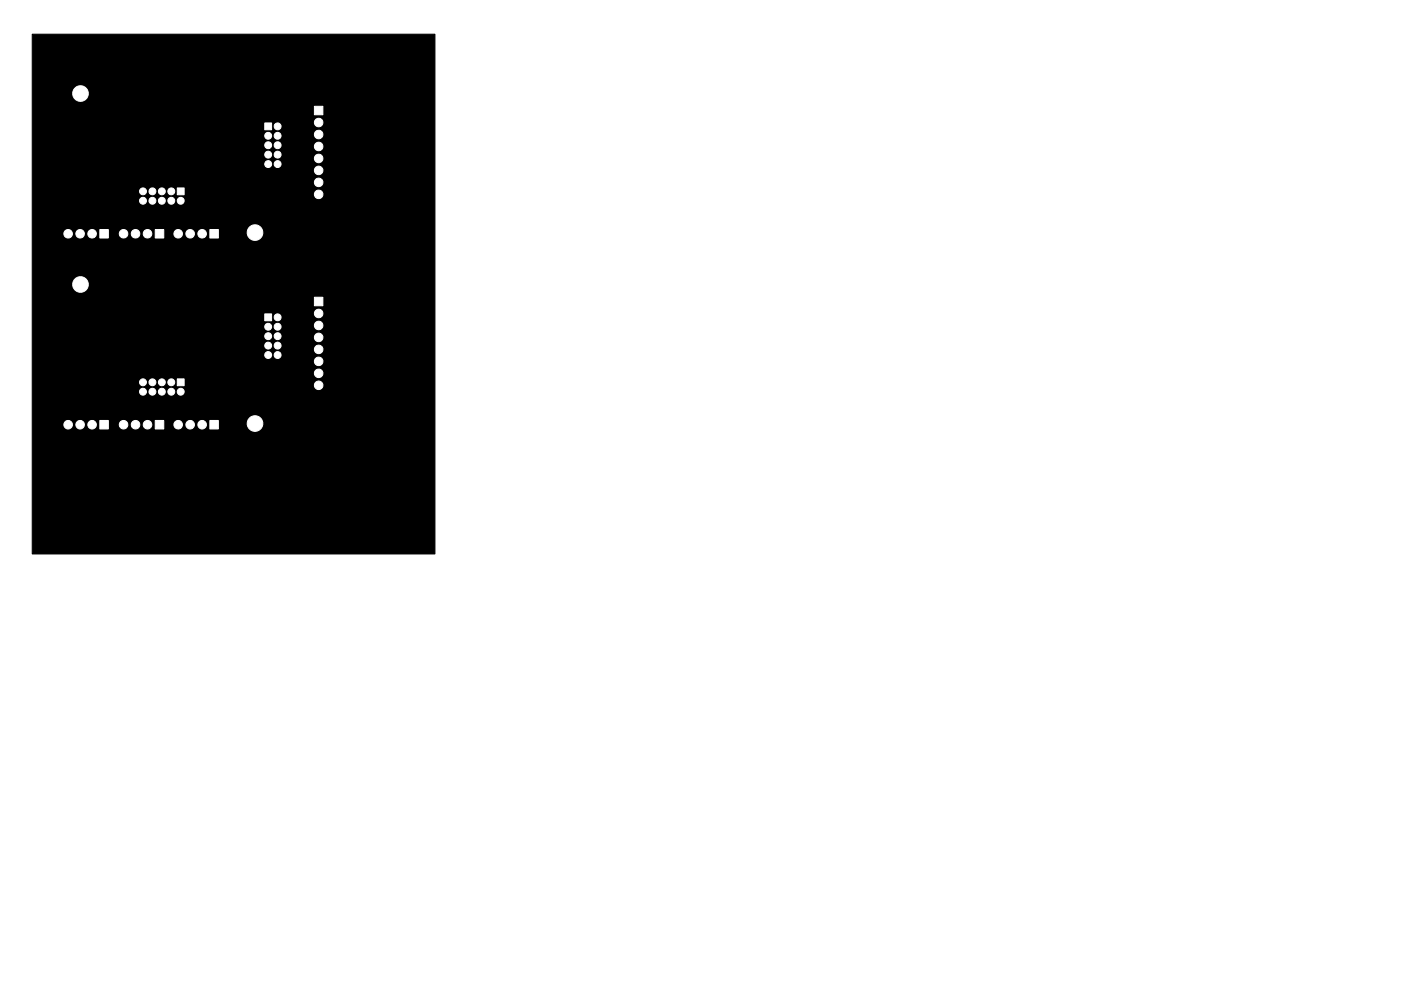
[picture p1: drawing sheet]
<svg xmlns="http://www.w3.org/2000/svg" width="297mm" height="210mm" viewBox="0 0 297 210" stroke-linecap="round" stroke-linejoin="round" font-family="sans-serif">
<path d="M6.8 7.3h85.4v110.2h-85.4z" fill="#000" stroke="#000" stroke-width=".21"/>
<g fill="#fff" stroke="#fff" stroke-width=".21">
<path d="M32.9 89.2h1.8v1.8h-1.8z"/>
<path d="M44.5 89.2h1.8v1.8h-1.8z"/>
<path d="M21.2 89.2h1.8v1.8h-1.8z"/>
<path d="M37.6 80.4h1.4v1.4h-1.4z"/>
<path d="M56.1 66.6h1.5v1.5h-1.5z"/>
<path d="M66.7 63.1h1.8v1.8h-1.8z"/>
<path d="M32.9 48.7h1.8v1.8h-1.8z"/>
<path d="M44.5 48.7h1.8v1.8h-1.8z"/>
<path d="M21.2 48.7h1.8v1.8h-1.8z"/>
<path d="M37.6 39.9h1.4v1.4h-1.4z"/>
<path d="M56.1 26.1h1.5v1.4h-1.5z"/>
<path d="M66.7 22.6h1.8v1.8h-1.8z"/>
<circle cx="54.1" cy="89.9" r="1.66"/>
<circle cx="26.2" cy="90.1" r=".9"/>
<circle cx="28.7" cy="90.1" r=".9"/>
<circle cx="31.3" cy="90.1" r=".9"/>
<circle cx="42.9" cy="90.1" r=".9"/>
<circle cx="37.8" cy="90.1" r=".9"/>
<circle cx="40.3" cy="90.1" r=".9"/>
<circle cx="14.4" cy="90.1" r=".9"/>
<circle cx="17" cy="90.1" r=".9"/>
<circle cx="19.5" cy="90.1" r=".9"/>
<circle cx="34.3" cy="83.1" r=".73"/>
<circle cx="36.3" cy="83.1" r=".73"/>
<circle cx="38.3" cy="83.1" r=".73"/>
<circle cx="30.3" cy="83.1" r=".73"/>
<circle cx="32.3" cy="83.1" r=".73"/>
<circle cx="67.6" cy="81.8" r=".9"/>
<circle cx="34.3" cy="81.1" r=".73"/>
<circle cx="32.3" cy="81.1" r=".73"/>
<circle cx="36.3" cy="81.1" r=".73"/>
<circle cx="30.3" cy="81.1" r=".73"/>
<circle cx="67.6" cy="79.2" r=".9"/>
<circle cx="67.6" cy="76.7" r=".9"/>
<circle cx="58.9" cy="75.3" r=".73"/>
<circle cx="56.9" cy="75.3" r=".73"/>
<circle cx="67.6" cy="74.1" r=".9"/>
<circle cx="56.9" cy="73.3" r=".73"/>
<circle cx="58.9" cy="73.3" r=".73"/>
<circle cx="67.6" cy="71.6" r=".9"/>
<circle cx="56.9" cy="71.3" r=".73"/>
<circle cx="58.9" cy="71.3" r=".73"/>
<circle cx="58.9" cy="69.3" r=".73"/>
<circle cx="56.9" cy="69.3" r=".73"/>
<circle cx="67.6" cy="69.1" r=".9"/>
<circle cx="58.9" cy="67.3" r=".73"/>
<circle cx="67.6" cy="66.5" r=".9"/>
<circle cx="17.1" cy="60.4" r="1.66"/>
<circle cx="54.1" cy="49.3" r="1.66"/>
<circle cx="31.3" cy="49.6" r=".9"/>
<circle cx="14.4" cy="49.6" r=".9"/>
<circle cx="28.7" cy="49.6" r=".9"/>
<circle cx="26.2" cy="49.6" r=".9"/>
<circle cx="17" cy="49.6" r=".9"/>
<circle cx="37.8" cy="49.6" r=".9"/>
<circle cx="40.3" cy="49.6" r=".9"/>
<circle cx="42.9" cy="49.6" r=".9"/>
<circle cx="19.5" cy="49.6" r=".9"/>
<circle cx="36.3" cy="42.6" r=".73"/>
<circle cx="38.3" cy="42.6" r=".73"/>
<circle cx="34.3" cy="42.6" r=".73"/>
<circle cx="32.3" cy="42.6" r=".73"/>
<circle cx="30.3" cy="42.6" r=".73"/>
<circle cx="67.6" cy="41.2" r=".9"/>
<circle cx="30.3" cy="40.6" r=".73"/>
<circle cx="36.3" cy="40.6" r=".73"/>
<circle cx="34.3" cy="40.6" r=".73"/>
<circle cx="32.3" cy="40.6" r=".73"/>
<circle cx="67.6" cy="38.7" r=".9"/>
<circle cx="67.6" cy="36.2" r=".9"/>
<circle cx="56.9" cy="34.8" r=".73"/>
<circle cx="58.9" cy="34.8" r=".73"/>
<circle cx="67.6" cy="33.6" r=".9"/>
<circle cx="56.9" cy="32.8" r=".73"/>
<circle cx="58.9" cy="32.8" r=".73"/>
<circle cx="67.6" cy="31.1" r=".9"/>
<circle cx="56.9" cy="30.8" r=".73"/>
<circle cx="58.9" cy="30.8" r=".73"/>
<circle cx="58.9" cy="28.8" r=".73"/>
<circle cx="56.9" cy="28.8" r=".73"/>
<circle cx="67.6" cy="28.5" r=".9"/>
<circle cx="58.9" cy="26.8" r=".73"/>
<circle cx="67.6" cy="26" r=".9"/>
<circle cx="17.1" cy="19.9" r="1.66"/>
</g>
</svg>
